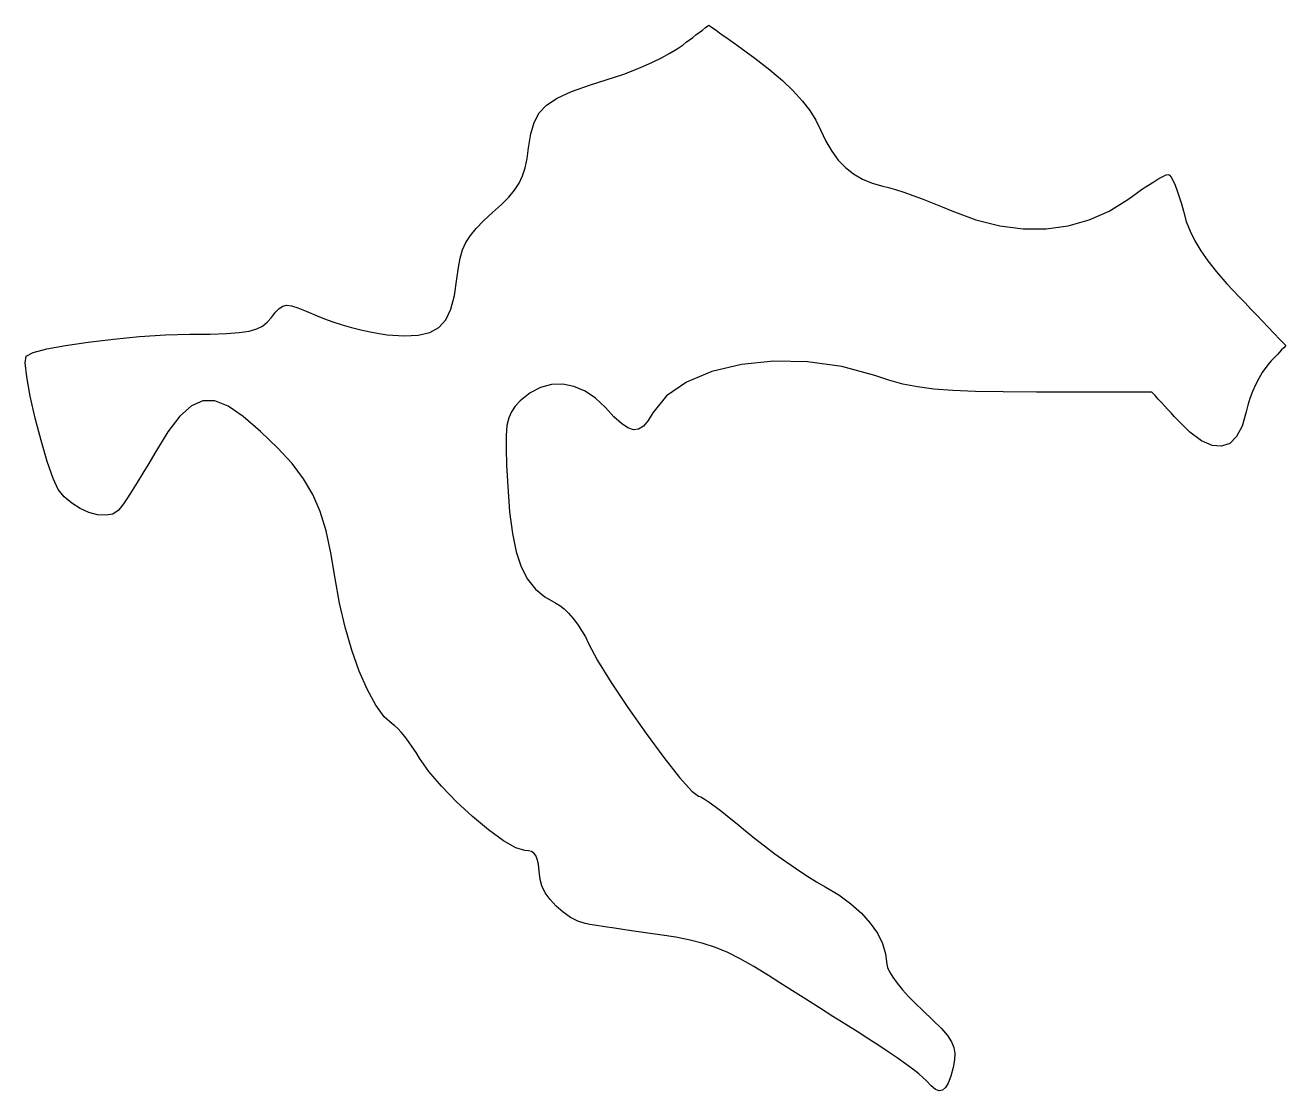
# Model space of a CAD drawing. Extents: x 0.1 to 32.4, y 0.1 to 27.4.
import ezdxf

# ---------------------------------------------------------------- set-up
doc = ezdxf.new("R2010")
doc.units = 0
doc.layers.add('Layer_1', color=7, linetype='CONTINUOUS')

msp = doc.modelspace()

# ---------------------------------------------------------------- linework, layer by layer
at = {"layer": 'Layer_1', "color": 7}
msp.add_lwpolyline([(23.21713, 0.361895), (23.144748, 0.434652), (23.028461, 0.533401), (22.874297, 0.653741), (22.68829, 0.791296), (22.476471, 0.94172), (22.244877, 1.100668), (21.999533, 1.263708), (21.746472, 1.426522), (21.470914, 1.600879), (21.161084, 1.796995), (20.82754, 2.008154), (20.480833, 2.227694), (20.131515, 2.448956), (19.790142, 2.665223), (19.467268, 2.869806), (19.173444, 3.056073), (18.792396, 3.290458), (18.447687, 3.485079), (18.125708, 3.645042), (17.812862, 3.775457), (17.495543, 3.881404), (17.160147, 3.967989), (16.793072, 4.040295), (16.380717, 4.103484), (16.079018, 4.145366), (15.779592, 4.187925), (15.490272, 4.229948), (15.218901, 4.270249), (14.973314, 4.307672), (14.761348, 4.341031), (14.590847, 4.369253), (14.469643, 4.390984), (14.283083, 4.449178), (14.090644, 4.548408), (13.901242, 4.67998), (13.723795, 4.83523), (13.567227, 5.005438), (13.44045, 5.181912), (13.352388, 5.355986), (13.311957, 5.518942), (13.290254, 5.73947), (13.266632, 5.912275), (13.238074, 6.043), (13.201582, 6.13729), (13.154155, 6.20079), (13.092788, 6.239144), (13.01448, 6.258053), (12.916227, 6.263133), (12.688824, 6.330895), (12.370325, 6.516597), (11.990606, 6.793965), (11.579541, 7.136752), (11.166997, 7.518627), (10.782853, 7.913343), (10.45698, 8.294597), (10.21925, 8.636114), (10.128718, 8.783829), (10.033178, 8.92796), (9.935509, 9.064951), (9.8386, 9.191132), (9.745331, 9.302949), (9.658584, 9.396731), (9.581244, 9.468924), (9.516197, 9.515914), (9.307867, 9.696056), (9.093175, 9.992615), (8.878934, 10.388263), (8.671955, 10.865613), (8.479051, 11.407311), (8.30703, 11.996026), (8.162705, 12.614347), (8.052889, 13.244972), (7.945639, 13.905937), (7.821676, 14.471454), (7.670475, 14.962345), (7.481522, 15.399313), (7.244286, 15.803131), (6.948249, 16.194564), (6.582887, 16.594366), (6.137676, 17.023296), (5.690483, 17.407855), (5.304844, 17.668786), (4.965364, 17.802898), (4.656655, 17.80699), (4.363325, 17.677868), (4.069986, 17.412336), (3.76124, 17.007195), (3.421705, 16.459252), (3.269144, 16.199294), (3.119027, 15.948986), (2.975192, 15.71436), (2.84149, 15.501455), (2.721754, 15.316303), (2.619835, 15.164942), (2.539571, 15.053404), (2.484809, 14.987729), (2.345456, 14.901213), (2.165299, 14.867973), (1.957203, 14.883439), (1.734021, 14.943078), (1.508611, 15.04233), (1.293828, 15.176637), (1.102532, 15.341446), (0.947581, 15.532203), (0.814522, 15.811648), (0.662364, 16.248697), (0.504952, 16.785783), (0.356136, 17.365338), (0.229763, 17.929794), (0.139683, 18.42158), (0.09974, 18.783129), (0.123786, 18.956876), (0.304721, 19.045398), (0.654135, 19.13784), (1.136975, 19.229551), (1.718189, 19.315883), (2.362722, 19.392182), (3.035523, 19.453796), (3.701536, 19.496079), (4.32571, 19.514367), (4.848566, 19.521479), (5.265987, 19.535647), (5.59334, 19.560002), (5.845985, 19.597724), (6.039293, 19.651981), (6.188625, 19.725943), (6.309349, 19.822779), (6.416827, 19.945656), (6.524696, 20.081837), (6.616618, 20.179621), (6.706125, 20.239475), (6.806743, 20.261855), (6.932007, 20.247236), (7.095448, 20.196097), (7.310594, 20.108891), (7.590976, 19.986084), (7.781344, 19.908248), (7.996318, 19.831413), (8.228519, 19.757566), (8.47057, 19.68869), (8.715096, 19.626768), (8.954714, 19.57378), (9.182052, 19.531715), (9.389728, 19.502553), (9.825792, 19.471029), (10.186396, 19.487906), (10.478931, 19.559088), (10.710788, 19.69051), (10.88935, 19.888094), (11.022014, 20.157766), (11.116163, 20.50545), (11.179192, 20.937066), (11.215441, 21.226666), (11.261937, 21.471809), (11.324706, 21.683691), (11.409773, 21.873502), (11.523159, 22.052431), (11.670888, 22.231676), (11.858986, 22.422427), (12.093473, 22.635875), (12.323225, 22.845509), (12.509517, 23.035109), (12.657749, 23.214374), (12.773324, 23.393012), (12.861643, 23.580724), (12.928103, 23.787209), (12.978105, 24.022176), (13.017051, 24.295324), (13.072748, 24.657359), (13.156094, 24.951863), (13.284722, 25.193372), (13.476269, 25.39642), (13.748368, 25.575546), (14.118655, 25.745283), (14.604766, 25.920171), (15.224337, 26.114743), (15.4582, 26.191575), (15.702413, 26.282976), (15.949769, 26.385533), (16.193062, 26.495834), (16.425082, 26.610472), (16.638626, 26.726034), (16.826484, 26.839112), (16.981452, 26.946291), (17.063949, 27.008772), (17.146445, 27.071256), (17.228941, 27.133738), (17.311441, 27.196219), (17.393937, 27.258703), (17.476433, 27.321184), (17.55893, 27.383665), (17.641426, 27.446146), (17.733476, 27.380939), (17.825522, 27.315729), (17.917572, 27.250521), (18.009622, 27.185311), (18.101671, 27.120101), (18.193721, 27.054893), (18.285768, 26.989683), (18.377817, 26.924475), (18.819868, 26.60268), (19.202564, 26.304732), (19.530399, 26.026069), (19.807857, 25.762118), (20.039434, 25.508318), (20.229616, 25.260101), (20.382893, 25.012903), (20.503752, 24.762154), (20.641005, 24.468775), (20.793687, 24.209994), (20.963088, 23.984646), (21.150515, 23.791555), (21.357263, 23.629556), (21.584629, 23.497479), (21.833913, 23.394155), (22.106413, 23.318412), (22.250519, 23.281774), (22.431138, 23.227686), (22.641021, 23.158753), (22.872906, 23.077583), (23.11954, 22.986784), (23.37367, 22.888963), (23.628037, 22.786728), (23.875388, 22.682687), (24.495647, 22.452882), (25.108899, 22.299816), (25.710744, 22.223201), (26.296784, 22.222636), (26.862617, 22.298066), (27.403843, 22.449086), (27.916062, 22.675411), (28.394872, 22.976757), (28.573188, 23.105532), (28.745747, 23.225665), (28.90833, 23.334533), (29.056717, 23.4295), (29.186686, 23.507941), (29.294015, 23.567228), (29.374485, 23.604727), (29.423876, 23.617822), (29.460311, 23.598489), (29.503644, 23.543064), (29.552262, 23.455437), (29.604547, 23.339491), (29.658883, 23.19912), (29.713651, 23.038208), (29.767236, 22.860636), (29.818022, 22.670297), (29.893923, 22.408768), (29.990203, 22.15748), (30.111406, 21.90946), (30.262079, 21.657735), (30.446777, 21.395336), (30.670043, 21.115287), (30.936424, 20.810616), (31.250472, 20.474351), (31.399923, 20.3183), (31.549374, 20.162248), (31.698827, 20.006196), (31.848278, 19.850146), (31.997729, 19.694095), (32.14718, 19.538043), (32.296633, 19.381991), (32.446084, 19.225939), (32.392795, 19.169218), (32.339509, 19.112494), (32.286219, 19.055773), (32.232933, 18.999049), (32.179644, 18.942328), (32.126357, 18.885607), (32.073068, 18.828883), (32.019782, 18.772162), (31.930808, 18.664858), (31.841347, 18.533529), (31.753821, 18.383285), (31.670648, 18.219232), (31.594247, 18.046478), (31.527039, 17.870126), (31.471441, 17.69529), (31.429875, 17.527068), (31.324824, 17.15942), (31.182987, 16.888831), (31.006248, 16.715527), (30.796492, 16.639733), (30.555605, 16.661662), (30.285467, 16.781561), (29.987965, 16.999646), (29.664985, 17.316138), (29.582965, 17.405667), (29.500946, 17.495197), (29.418926, 17.584723), (29.336907, 17.674253), (29.25489, 17.763782), (29.172871, 17.853311), (29.090851, 17.942838), (29.008832, 18.032367), (28.638904, 18.032367), (28.268975, 18.032367), (27.899047, 18.032367), (27.529118, 18.032367), (27.159193, 18.032367), (26.789264, 18.032367), (26.419336, 18.032367), (26.049407, 18.032367), (25.194765, 18.035867), (24.488002, 18.048115), (23.903175, 18.071737), (23.414338, 18.109366), (22.995549, 18.163623), (22.620862, 18.237136), (22.264333, 18.33253), (21.900018, 18.452435), (21.050292, 18.686451), (20.17518, 18.808763), (19.307045, 18.824794), (18.478246, 18.739932), (17.721148, 18.559601), (17.068111, 18.289209), (16.551495, 17.934171), (16.203662, 17.499899), (16.082893, 17.29967), (15.963739, 17.160264), (15.840924, 17.082255), (15.709183, 17.066225), (15.563243, 17.112746), (15.397836, 17.222401), (15.207691, 17.395764), (14.987535, 17.633421), (14.735186, 17.876916), (14.46416, 18.058049), (14.18086, 18.176309), (13.891692, 18.231187), (13.603057, 18.222184), (13.32136, 18.148775), (13.053006, 18.010461), (12.804394, 17.806733), (12.675396, 17.667335), (12.577259, 17.52728), (12.507186, 17.367683), (12.46238, 17.169673), (12.440056, 16.914375), (12.437516, 16.582905), (12.45174, 16.156394), (12.48005, 15.615961), (12.530252, 14.958485), (12.602464, 14.400785), (12.700629, 13.933284), (12.828699, 13.54647), (12.990616, 13.23072), (13.190333, 12.976494), (13.431794, 12.774254), (13.718946, 12.614403), (13.820529, 12.554742), (13.929857, 12.466632), (14.043496, 12.354307), (14.158014, 12.22203), (14.269977, 12.074004), (14.375948, 11.914549), (14.472497, 11.747868), (14.556187, 11.578224), (14.786091, 11.144788), (15.136752, 10.576448), (15.565371, 9.932587), (16.029153, 9.272638), (16.4853, 8.655926), (16.891014, 8.141887), (17.203502, 7.789927), (17.379967, 7.6594), (17.433809, 7.641337), (17.525074, 7.589408), (17.648832, 7.50731), (17.800148, 7.398683), (17.974093, 7.267139), (18.165733, 7.116376), (18.370141, 6.950006), (18.582378, 6.77167), (18.811883, 6.582157), (19.065776, 6.38367), (19.33566, 6.182136), (19.613126, 5.983479), (19.889778, 5.793544), (20.157211, 5.618227), (20.407026, 5.463457), (20.630817, 5.335074), (20.979192, 5.125693), (21.289408, 4.898758), (21.558913, 4.657458), (21.785148, 4.405067), (21.965556, 4.144802), (22.097585, 3.879823), (22.178676, 3.613434), (22.206277, 3.348794), (22.225017, 3.263111), (22.278744, 3.149912), (22.363687, 3.01405), (22.476076, 2.860352), (22.612147, 2.693728), (22.768128, 2.519004), (22.940256, 2.341035), (23.124761, 2.164674), (23.400075, 1.907316), (23.611964, 1.694972), (23.766774, 1.515732), (23.870855, 1.357716), (23.930554, 1.20907), (23.952228, 1.057855), (23.942209, 0.892247), (23.906847, 0.700308), (23.848972, 0.472526), (23.786397, 0.299411), (23.717428, 0.180116), (23.640367, 0.11385), (23.553519, 0.099739), (23.455184, 0.136936), (23.343667, 0.22465), (23.217268, 0.362064), (23.217268, 0.362064), (23.217268, 0.362064), (23.217268, 0.362064), (23.217268, 0.362064), (23.217268, 0.362064), (23.217268, 0.362064), (23.217268, 0.362064), (23.21713, 0.361895)], dxfattribs=at)

doc.saveas('drawing.dxf')
